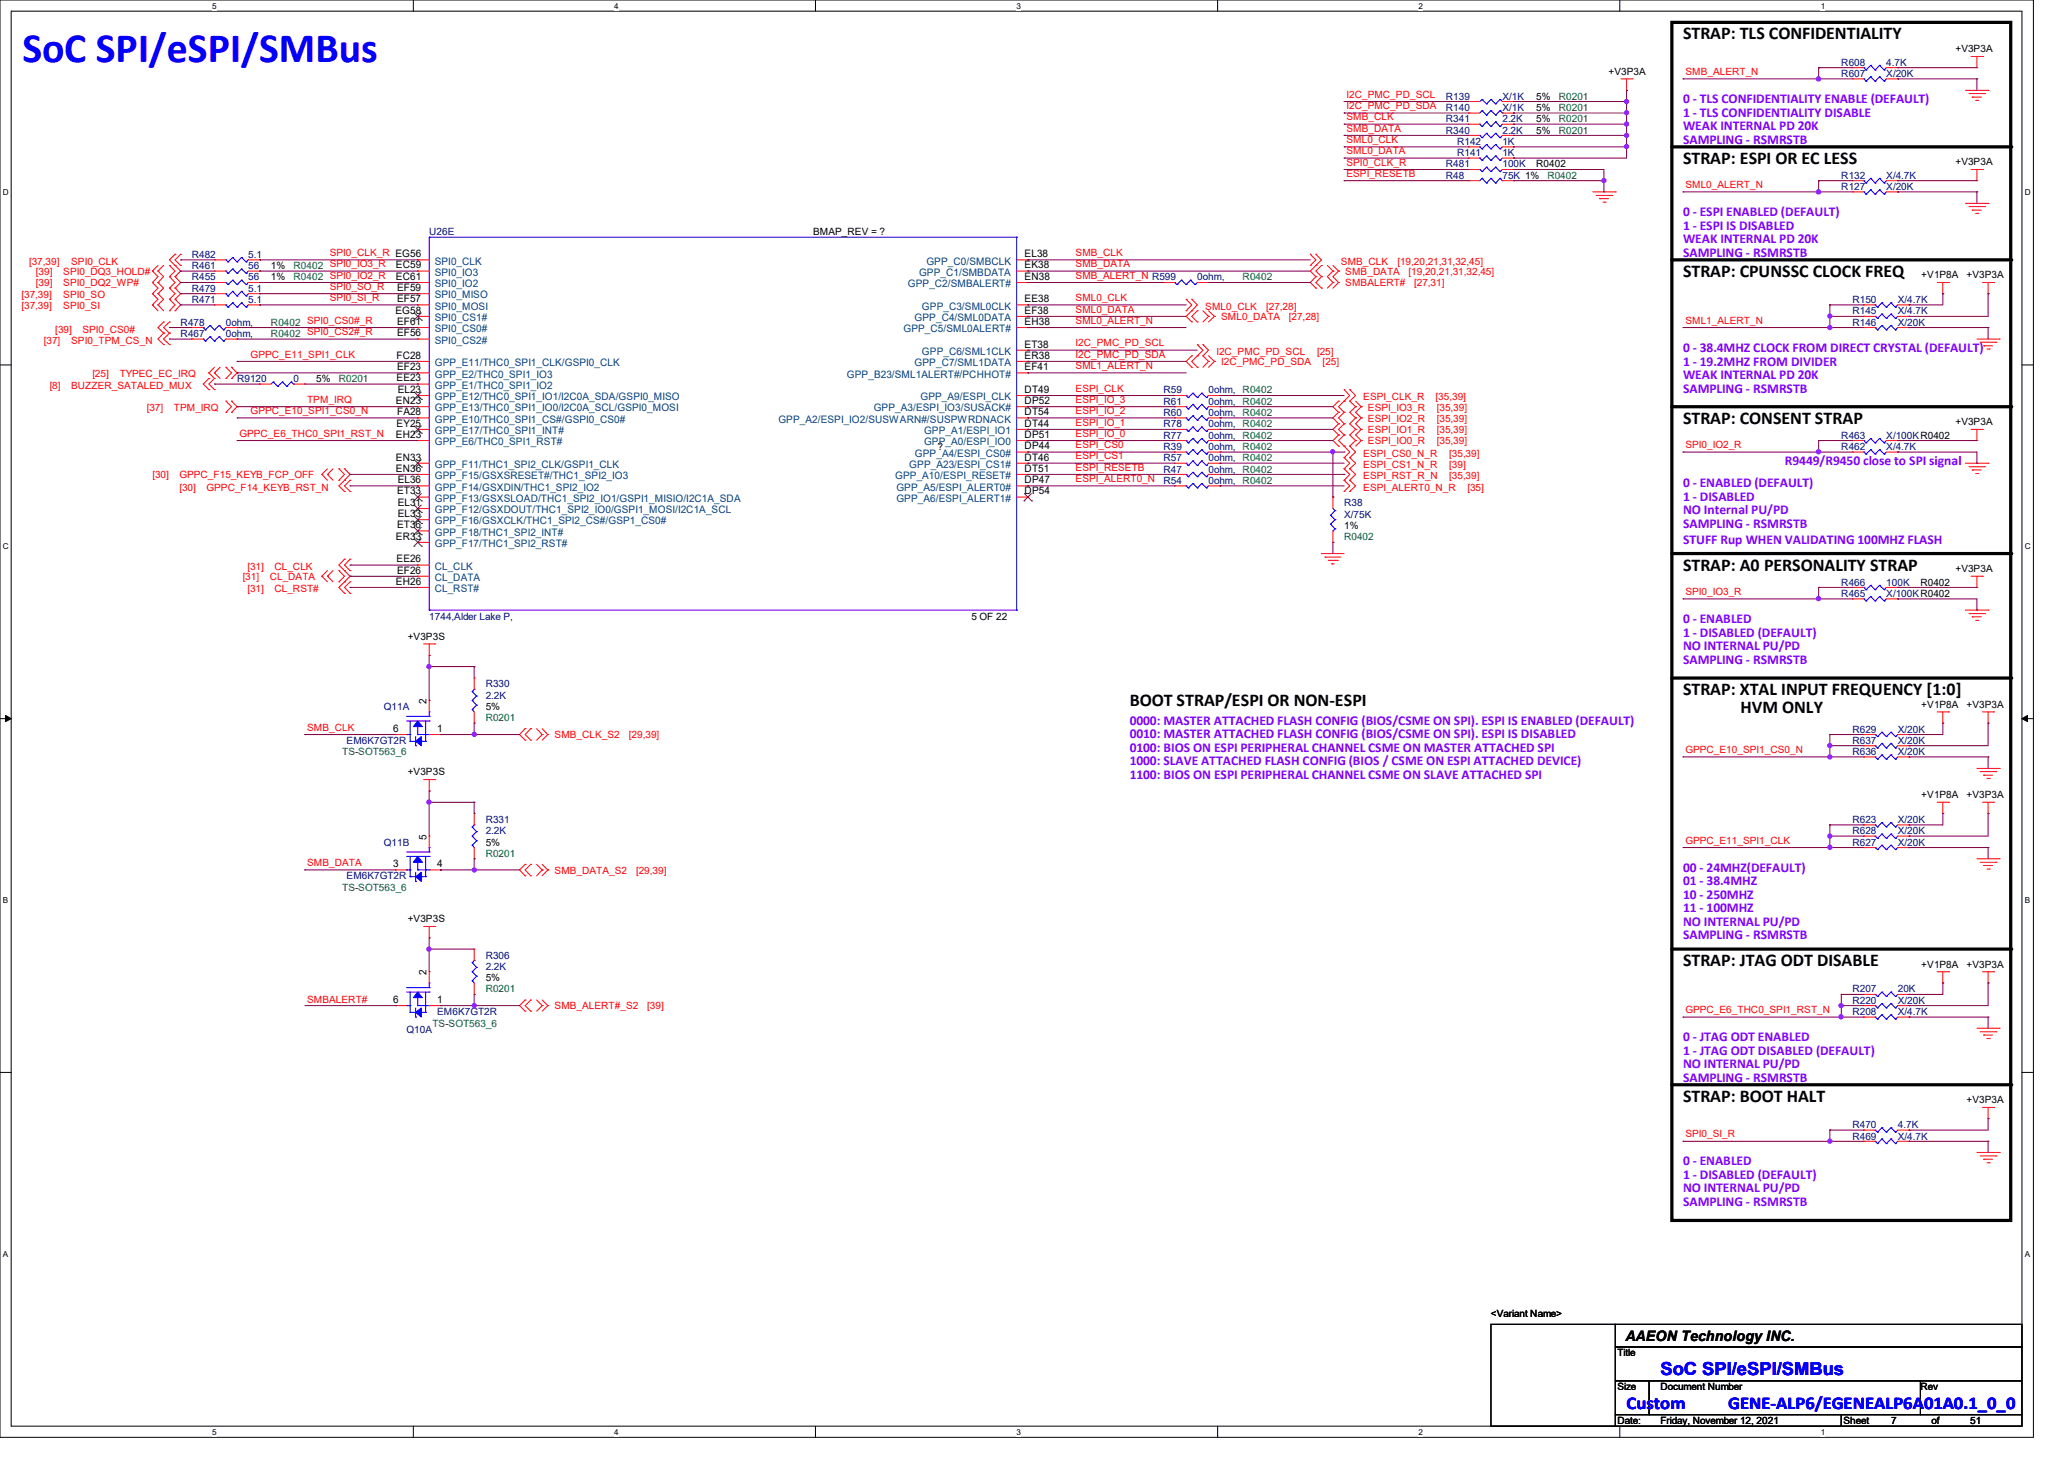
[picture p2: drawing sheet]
<svg xmlns="http://www.w3.org/2000/svg" width="297mm" height="210mm" viewBox="0 0 297 210" stroke-linecap="round" stroke-linejoin="round" font-family="sans-serif">
<defs><g id="words">
<text font-size="6" fill="#00f" x="3.2" y="8.9">SoC SPI/eSPI/SMBus</text>
<g font-size="2.6">
<text x="242.2" y="5.7">STRAP: TLS CONFIDENTIALITY</text>
<text x="242.2" y="23.6">STRAP: ESPI OR EC LESS</text>
<text x="242.2" y="39.8">STRAP: CPUNSSC CLOCK FREQ</text>
<text x="242.2" y="61">STRAP: CONSENT STRAP</text>
<text x="242.2" y="82.1">STRAP: A0 PERSONALITY STRAP</text>
<text x="162.6" y="101.6">BOOT STRAP/ESPI OR NON-ESPI</text>
<text x="242.2" y="100">STRAP: XTAL INPUT FREQUENCY [1:0]</text>
<text x="250.5" y="102.6">HVM ONLY</text>
<text x="242.2" y="139">STRAP: JTAG ODT DISABLE</text>
<text x="242.2" y="158.5">STRAP: BOOT HALT</text>
</g>
<g font-size="2.6" fill="#00f">
<text x="238.9" y="197.8">SoC SPI/eSPI/SMBus</text>
<text x="234.1" y="202.7">Custom</text>
<text x="248.7" y="202.7">GENE-ALP6/EGENEALP6A01A0.1_0_0</text>
</g>
<text font-size="2.1" x="233.9" y="192.9">AAEON Technology INC.</text>
<g font-size="1.9" fill="#8000ff">
<text x="242.2" y="14.9">0 - TLS CONFIDENTIALITY ENABLE (DEFAULT)</text>
<text x="242.2" y="16.8">1 - TLS CONFIDENTIALITY DISABLE</text>
<text x="242.2" y="18.8">WEAK INTERNAL PD 20K</text>
<text x="242.2" y="20.7">SAMPLING - RSMRSTB</text>
<text x="242.2" y="31.1">0 - ESPI ENABLED (DEFAULT)</text>
<text x="242.2" y="33.1">1 - ESPI IS DISABLED</text>
<text x="242.2" y="35">WEAK INTERNAL PD 20K</text>
<text x="242.2" y="37">SAMPLING - RSMRSTB</text>
<text x="242.2" y="50.6">0 - 38.4MHZ CLOCK FROM DIRECT CRYSTAL (DEFAULT)</text>
<text x="242.2" y="52.6">1 - 19.2MHZ FROM DIVIDER</text>
<text x="242.2" y="54.5">WEAK INTERNAL PD 20K</text>
<text x="242.2" y="56.5">SAMPLING - RSMRSTB</text>
<text x="242.2" y="70.1">0 - ENABLED (DEFAULT)</text>
<text x="256.8" y="66.9">R9449/R9450 close to SPI signal</text>
<text x="242.2" y="72.1">1 - DISABLED</text>
<text x="242.2" y="74">NO Internal PU/PD</text>
<text x="242.2" y="75.9">SAMPLING - RSMRSTB</text>
<text x="242.2" y="78.2">STUFF Rup WHEN VALIDATING 100MHZ FLASH</text>
<text x="242.2" y="89.6">0 - ENABLED</text>
<text x="242.2" y="91.6">1 - DISABLED (DEFAULT)</text>
<text x="242.2" y="93.5">NO INTERNAL PU/PD</text>
<text x="242.2" y="95.5">SAMPLING - RSMRSTB</text>
<text x="162.6" y="104.3">0000: MASTER ATTACHED FLASH CONFIG (BIOS/CSME ON SPI). ESPI IS ENABLED (DEFAULT)</text>
<text x="162.6" y="106.2">0010: MASTER ATTACHED FLASH CONFIG (BIOS/CSME ON SPI). ESPI IS DISABLED</text>
<text x="162.6" y="108.2">0100: BIOS ON ESPI PERIPHERAL CHANNEL CSME ON MASTER ATTACHED SPI</text>
<text x="162.6" y="110.1">1000: SLAVE ATTACHED FLASH CONFIG (BIOS / CSME ON ESPI ATTACHED DEVICE)</text>
<text x="162.6" y="112.1">1100: BIOS ON ESPI PERIPHERAL CHANNEL CSME ON SLAVE ATTACHED SPI</text>
<text x="242.2" y="125.4">00 - 24MHZ(DEFAULT)</text>
<text x="242.2" y="127.3">01 - 38.4MHZ</text>
<text x="242.2" y="129.3">10 - 250MHZ</text>
<text x="242.2" y="131.2">11 - 100MHZ</text>
<text x="242.2" y="133.2">NO INTERNAL PU/PD</text>
<text x="242.2" y="135.1">SAMPLING - RSMRSTB</text>
<text x="242.2" y="149.8">0 - JTAG ODT ENABLED</text>
<text x="242.2" y="151.7">1 - JTAG ODT DISABLED (DEFAULT)</text>
<text x="242.2" y="153.7">NO INTERNAL PU/PD</text>
<text x="242.2" y="155.6">SAMPLING - RSMRSTB</text>
<text x="242.2" y="167.6">0 - ENABLED</text>
<text x="242.2" y="169.6">1 - DISABLED (DEFAULT)</text>
<text x="242.2" y="171.5">NO INTERNAL PU/PD</text>
<text x="242.2" y="173.5">SAMPLING - RSMRSTB</text>
</g>
<g font-size="1.5">
<text x="57" y="38.6">EC59</text>
<text x="57" y="40.3">EC61</text>
<text x="57.2" y="41.9">EF59</text>
<text x="147.4" y="37">EL38</text>
<text x="147.4" y="38.6">EK38</text>
<text x="147.4" y="40.3">EN38</text>
<text x="56.9" y="45.1">EG58</text>
<text x="57.2" y="43.5">EF57</text>
<text x="57.2" y="46.7">EF61</text>
<text x="147.4" y="43.5">EE38</text>
<text x="147.4" y="45.1">EF38</text>
<text x="147.4" y="46.7">EH38</text>
<text x="57.1" y="51.6">FC28</text>
<text x="57.2" y="48.4">EF56</text>
<text x="57.2" y="53.3">EF23</text>
<text x="147.4" y="50">ET38</text>
<text x="147.4" y="51.6">ER38</text>
<text x="147.4" y="53.3">EF41</text>
<text x="57" y="58.1">EN23</text>
<text x="57.1" y="54.9">EE23</text>
<text x="57.2" y="59.7">FA28</text>
<text x="57.2" y="56.5">EL23</text>
<text x="147.4" y="56.5">DT49</text>
<text x="147.4" y="58.1">DP52</text>
<text x="147.4" y="59.7">DT54</text>
<text x="57" y="63">EH23</text>
<text x="57.1" y="61.4">EY25</text>
<text x="147.4" y="61.4">DT44</text>
<text x="147.4" y="63">DP51</text>
<text x="147.4" y="64.6">DP44</text>
<text x="57" y="66.3">EN33</text>
<text x="57" y="67.9">EN36</text>
<text x="57.2" y="71.1">ET33</text>
<text x="57.2" y="69.5">EL36</text>
<text x="147.4" y="66.3">DT46</text>
<text x="147.4" y="67.9">DT51</text>
<text x="147.4" y="69.5">DP47</text>
<text x="147.4" y="71.1">DP54</text>
<text x="57" y="77.6">ER33</text>
<text x="57.2" y="76">ET36</text>
<text x="57.2" y="72.8">EL31</text>
<text x="57.2" y="74.4">EL33</text>
<text x="57.1" y="80.9">EE26</text>
<text x="57.2" y="82.5">EF26</text>
<text x="57" y="84.1">EH26</text>
<text x="61.4" y="101.3" transform="rotate(-90 61.4 101.3)">2</text>
<text x="56.6" y="105.3">6</text>
<text x="62.9" y="105.3">1</text>
<text x="56.6" y="124.8">3</text>
<text x="61.4" y="120.8" transform="rotate(-90 61.4 120.8)">5</text>
<text x="62.9" y="124.8">4</text>
<text x="61.4" y="140.3" transform="rotate(-90 61.4 140.3)">2</text>
<text x="56.6" y="144.3">6</text>
<text x="62.9" y="144.3">1</text>
</g>
<g font-size="1.5" fill="#004080">
<text x="62.6" y="38.1">SPI0_CLK</text>
<text x="62.6" y="39.7">SPI0_IO3</text>
<text x="62.6" y="41.3">SPI0_IO2</text>
<text x="130.6" y="41.3">GPP_C2/SMBALERT#</text>
<text x="132.3" y="39.7">GPP_C1/SMBDATA</text>
<text x="133.3" y="38.1">GPP_C0/SMBCLK</text>
<text x="62.6" y="42.9">SPI0_MISO</text>
<text x="62.6" y="44.5">SPI0_MOSI</text>
<text x="62.6" y="46.2">SPI0_CS1#</text>
<text x="62.6" y="47.8">SPI0_CS0#</text>
<text x="130" y="47.8">GPP_C5/SML0ALERT#</text>
<text x="131.6" y="46.2">GPP_C4/SML0DATA</text>
<text x="132.7" y="44.5">GPP_C3/SML0CLK</text>
<text x="62.6" y="49.4">SPI0_CS2#</text>
<text x="62.6" y="52.7">GPP_E11/THC0_SPI1_CLK/GSPI0_CLK</text>
<text x="131.6" y="52.7">GPP_C7/SML1DATA</text>
<text x="132.7" y="51.1">GPP_C6/SML1CLK</text>
<text x="62.6" y="54.3">GPP_E2/THC0_SPI1_IO3</text>
<text x="62.6" y="55.9">GPP_E1/THC0_SPI1_IO2</text>
<text x="62.6" y="57.6">GPP_E12/THC0_SPI1_IO1/I2C0A_SDA/GSPI0_MISO</text>
<text x="62.6" y="59.2">GPP_E13/THC0_SPI1_IO0/I2C0A_SCL/GSPI0_MOSI</text>
<text x="121.9" y="54.3">GPP_B23/SML1ALERT#/PCHHOT#</text>
<text x="125.7" y="59.2">GPP_A3/ESPI_IO3/SUSACK#</text>
<text x="132.5" y="57.6">GPP_A9/ESPI_CLK</text>
<text x="62.6" y="60.8">GPP_E10/THC0_SPI1_CS#/GSPI0_CS0#</text>
<text x="62.6" y="62.4">GPP_E17/THC0_SPI1_INT#</text>
<text x="62.6" y="64.1">GPP_E6/THC0_SPI1_RST#</text>
<text x="112" y="60.8">GPP_A2/ESPI_IO2/SUSWARN#/SUSPWRDNACK</text>
<text x="131.7" y="65.7">GPP_A4/ESPI_CS0#</text>
<text x="133" y="62.4">GPP_A1/ESPI_IO1</text>
<text x="133" y="64.1">GPP_A0/ESPI_IO0</text>
<text x="62.6" y="67.3">GPP_F11/THC1_SPI2_CLK/GSPI1_CLK</text>
<text x="62.6" y="68.9">GPP_F15/GSXSRESET#/THC1_SPI2_IO3</text>
<text x="62.6" y="70.6">GPP_F14/GSXDIN/THC1_SPI2_IO2</text>
<text x="128.8" y="68.9">GPP_A10/ESPI_RESET#</text>
<text x="129" y="70.6">GPP_A5/ESPI_ALERT0#</text>
<text x="130.9" y="67.3">GPP_A23/ESPI_CS1#</text>
<text x="62.6" y="72.2">GPP_F13/GSXSLOAD/THC1_SPI2_IO1/GSPI1_MISIO/I2C1A_SDA</text>
<text x="62.6" y="73.8">GPP_F12/GSXDOUT/THC1_SPI2_IO0/GSPI1_MOSI/I2C1A_SCL</text>
<text x="62.6" y="75.4">GPP_F16/GSXCLK/THC1_SPI2_CS#/GSP1_CS0#</text>
<text x="62.6" y="77">GPP_F18/THC1_SPI2_INT#</text>
<text x="129" y="72.2">GPP_A6/ESPI_ALERT1#</text>
<text x="62.6" y="78.7">GPP_F17/THC1_SPI2_RST#</text>
<text x="62.6" y="82">CL_CLK</text>
<text x="62.6" y="83.6">CL_DATA</text>
<text x="62.6" y="85.2">CL_RST#</text>
</g>
<g font-size="1.4">
<text x="231.5" y="10.8">+V3P3A</text>
<text x="281.4" y="7.5">+V3P3A</text>
<text x="221.1" y="14.4">5%</text>
<text x="221.1" y="17.6">5%</text>
<text x="221.1" y="16">5%</text>
<text x="221.1" y="19.2">5%</text>
<text x="281.4" y="23.8">+V3P3A</text>
<text x="221.1" y="24.1">R0402</text>
<text x="117" y="33.9">BMAP_REV = ?</text>
<text x="39" y="38.7">1%</text>
<text x="39" y="40.3">1%</text>
<text x="276.5" y="40">+V1P8A</text>
<text x="283" y="40">+V3P3A</text>
<text x="45.5" y="55">5%</text>
<text x="134.9" y="64.7">?</text>
<text x="281.4" y="61.2">+V3P3A</text>
<text x="193.4" y="76.1">1%</text>
<text x="281.4" y="82.3">+V3P3A</text>
<text x="139.8" y="89.1">5 OF 22</text>
<text x="276.4" y="84.2">R0402</text>
<text x="58.7" y="92">+V3P3S</text>
<text x="276.5" y="101.8">+V1P8A</text>
<text x="283" y="101.8">+V3P3A</text>
<text x="69.9" y="102.1">5%</text>
<text x="58.7" y="111.6">+V3P3S</text>
<text x="276.5" y="114.8">+V1P8A</text>
<text x="283" y="114.8">+V3P3A</text>
<text x="69.9" y="121.6">5%</text>
<text x="58.7" y="132.7">+V3P3S</text>
<text x="69.9" y="141.1">5%</text>
<text x="276.5" y="139.2">+V1P8A</text>
<text x="283" y="139.2">+V3P3A</text>
<text x="283" y="158.7">+V3P3A</text>
<text x="214.5" y="189.4">&lt;Variant Name&gt;</text>
<text x="232.7" y="195.1">Title</text>
<text x="232.7" y="200">Size</text>
<text x="238.9" y="200">Document Number</text>
<text x="276.4" y="200">Rev</text>
<text x="232.7" y="204.9">Date:</text>
<text x="238.9" y="204.9">Friday, November 12, 2021</text>
<text x="265.3" y="204.9">Sheet</text>
<text x="272.1" y="204.9">7</text>
<text x="278" y="204.9">of</text>
<text x="283.5" y="204.9">51</text>
</g>
<g font-size="1.4" fill="#f00">
<text x="242.5" y="10.8">SMB_ALERT_N</text>
<text x="193.8" y="14.1">I2C_PMC_PD_SCL</text>
<text x="193.8" y="15.7">I2C_PMC_PD_SDA</text>
<text x="193.8" y="17.3">SMB_CLK</text>
<text x="193.8" y="18.9">SMB_DATA</text>
<text x="193.8" y="20.6">SML0_CLK</text>
<text x="193.8" y="22.2">SML0_DATA</text>
<text x="193.8" y="23.8">SPI0_CLK_R</text>
<text x="193.8" y="25.4">ESPI_RESETB</text>
<text x="242.5" y="27.1">SML0_ALERT_N</text>
<text x="4.2" y="38.1">[37,39]</text>
<text x="5.2" y="41.1">[39]</text>
<text x="5.2" y="39.5">[39]</text>
<text x="9.1" y="41.1">SPI0_DQ2_WP#</text>
<text x="9.1" y="39.5">SPI0_DQ3_HOLD#</text>
<text x="10.2" y="38.1">SPI0_CLK</text>
<text x="47.5" y="36.8">SPI0_CLK_R EG56</text>
<text x="47.5" y="41.7">SPI0_SO_R</text>
<text x="154.8" y="36.8">SMB_CLK</text>
<text x="154.8" y="38.4">SMB_DATA</text>
<text x="154.8" y="40.1">SMB_ALERT_N R599</text>
<text x="193" y="38.1">SMB_CLK</text>
<text x="193.6" y="39.5">SMB_DATA</text>
<text x="193.6" y="41.1">SMBALERT#</text>
<text x="201.1" y="38.1">[19,20,21,31,32,45]</text>
<text x="202.7" y="39.5">[19,20,21,31,32,45]</text>
<text x="203.5" y="41.1">[27,31]</text>
<text x="3.1" y="42.8">[37,39]</text>
<text x="3.1" y="44.4">[37,39]</text>
<text x="8" y="47.8">[39]</text>
<text x="9.1" y="42.8">SPI0_SO</text>
<text x="9.1" y="44.4">SPI0_SI</text>
<text x="11.9" y="47.8">SPI0_CS0#</text>
<text x="47.5" y="43.3">SPI0_SI_R</text>
<text x="154.8" y="45">SML0_DATA</text>
<text x="154.8" y="43.3">SML0_CLK</text>
<text x="154.8" y="46.6">SML0_ALERT_N</text>
<text x="173.4" y="44.6">SML0_CLK</text>
<text x="175.7" y="46.1">SML0_DATA</text>
<text x="182.2" y="44.6">[27,28]</text>
<text x="185.5" y="46.1">[27,28]</text>
<text x="242.5" y="46.6">SML1_ALERT_N</text>
<text x="6.3" y="49.4">[37]</text>
<text x="10.2" y="49.4">SPI0_TPM_CS_N</text>
<text x="36.1" y="51.4">GPPC_E11_SPI1_CLK</text>
<text x="154.8" y="49.8">I2C_PMC_PD_SCL</text>
<text x="154.8" y="51.4">I2C_PMC_PD_SDA</text>
<text x="154.8" y="53.1">SML1_ALERT_N</text>
<text x="175" y="51.1">I2C_PMC_PD_SCL</text>
<text x="175.7" y="52.5">I2C_PMC_PD_SDA</text>
<text x="189.5" y="51.1">[25]</text>
<text x="190.3" y="52.5">[25]</text>
<text x="7.2" y="56">[8]</text>
<text x="10.2" y="56">BUZZER_SATALED_MUX</text>
<text x="13.3" y="54.2">[25]</text>
<text x="17.2" y="54.2">TYPEC_EC_IRQ</text>
<text x="21.1" y="59.1">[37]</text>
<text x="25" y="59.1">TPM_IRQ</text>
<text x="36.1" y="59.6">GPPC_E10_SPI1_CS0_N</text>
<text x="44.2" y="58">TPM_IRQ</text>
<text x="154.8" y="56.3">ESPI_CLK</text>
<text x="154.8" y="58">ESPI_IO_3</text>
<text x="154.8" y="59.6">ESPI_IO_2</text>
<text x="196.2" y="57.6">ESPI_CLK_R</text>
<text x="196.9" y="59.1">ESPI_IO3_R</text>
<text x="206.6" y="57.6">[35,39]</text>
<text x="206.8" y="59.1">[35,39]</text>
<text x="34.5" y="62.8">GPPC_E6_THC0_SPI1_RST_N</text>
<text x="154.8" y="61.2">ESPI_IO_1</text>
<text x="154.8" y="62.8">ESPI_IO_0</text>
<text x="154.8" y="64.5">ESPI_CS0</text>
<text x="196.2" y="65.7">ESPI_CS0_N_R</text>
<text x="196.9" y="60.7">ESPI_IO2_R</text>
<text x="196.9" y="62.3">ESPI_IO1_R</text>
<text x="196.9" y="63.9">ESPI_IO0_R</text>
<text x="206.8" y="60.7">[35,39]</text>
<text x="206.8" y="62.3">[35,39]</text>
<text x="206.8" y="63.9">[35,39]</text>
<text x="208.5" y="65.7">[35,39]</text>
<text x="242.5" y="64.5">SPI0_IO2_R</text>
<text x="21.9" y="68.8">[30]</text>
<text x="25.8" y="68.8">GPPC_F15_KEYB_FCP_OFF</text>
<text x="25.8" y="70.6">[30]</text>
<text x="29.7" y="70.6">GPPC_F14_KEYB_RST_N</text>
<text x="154.8" y="67.7">ESPI_RESETB</text>
<text x="154.8" y="69.3">ESPI_ALERT0_N</text>
<text x="154.8" y="66.1">ESPI_CS1</text>
<text x="196.2" y="69">ESPI_RST_R_N</text>
<text x="196.2" y="70.6">ESPI_ALERT0_N_R</text>
<text x="196.2" y="67.4">ESPI_CS1_N_R</text>
<text x="208.5" y="69">[35,39]</text>
<text x="208.5" y="67.4">[39]</text>
<text x="211.2" y="70.6">[35]</text>
<text x="34.9" y="83.4">[31]</text>
<text x="35.6" y="82">[31]</text>
<text x="38.8" y="83.4">CL_DATA</text>
<text x="39.5" y="82">CL_CLK</text>
<text x="35.6" y="85.2">[31]</text>
<text x="39.5" y="85.2">CL_RST#</text>
<text x="242.5" y="85.6">SPI0_IO3_R</text>
<text x="44.2" y="105.1">SMB_CLK</text>
<text x="79.8" y="106.2">SMB_CLK_S2</text>
<text x="90.5" y="106.2">[29,39]</text>
<text x="242.5" y="108.3">GPPC_E10_SPI1_CS0_N</text>
<text x="44.2" y="124.6">SMB_DATA</text>
<text x="79.8" y="125.7">SMB_DATA_S2</text>
<text x="91.5" y="125.7">[29,39]</text>
<text x="242.5" y="121.4">GPPC_E11_SPI1_CLK</text>
<text x="44.2" y="144.3">SMBALERT#</text>
<text x="79.8" y="145.2">SMB_ALERT#_S2</text>
<text x="93.1" y="145.2">[39]</text>
<text x="242.5" y="145.8">GPPC_E6_THC0_SPI1_RST_N</text>
<text x="242.5" y="163.6">SPI0_SI_R</text>
</g>
<g font-size="1.4" fill="#000080">
<text x="265" y="9.5">R608</text>
<text x="265" y="11.1">R607</text>
<text x="271.4" y="9.5">4.7K</text>
<text x="271.4" y="11.1">X/20K</text>
<text x="208.1" y="14.4">R139</text>
<text x="208.1" y="17.6">R341</text>
<text x="208.1" y="16">R140</text>
<text x="216.2" y="14.4">X/1K</text>
<text x="216.2" y="17.6">2.2K</text>
<text x="216.2" y="16">X/1K</text>
<text x="208.1" y="19.2">R340</text>
<text x="209.7" y="20.8">R142</text>
<text x="209.7" y="22.5">R141</text>
<text x="216.2" y="20.8">1K</text>
<text x="216.2" y="22.5">1K</text>
<text x="216.2" y="19.2">2.2K</text>
<text x="208.1" y="24.1">R481</text>
<text x="208.1" y="25.7">R48</text>
<text x="216.2" y="24.1">100K</text>
<text x="216.2" y="25.7">75K 1%</text>
<text x="265" y="25.7">R132</text>
<text x="265" y="27.3">R127</text>
<text x="271.4" y="25.7">X/4.7K</text>
<text x="271.4" y="27.3">X/20K</text>
<text x="61.8" y="33.9">U26E</text>
<text x="27.6" y="37.1">R482</text>
<text x="27.6" y="42">R479</text>
<text x="27.6" y="38.7">R461</text>
<text x="27.6" y="40.3">R455</text>
<text x="35.7" y="37.1">5.1</text>
<text x="35.7" y="42">5.1</text>
<text x="35.7" y="38.7">56</text>
<text x="35.7" y="40.3">56</text>
<text x="172.3" y="40.3">0ohm,</text>
<text x="26" y="46.9">R478</text>
<text x="27.6" y="43.6">R471</text>
<text x="32.5" y="46.9">0ohm,</text>
<text x="35.7" y="43.6">5.1</text>
<text x="266.6" y="46.9">R146</text>
<text x="266.6" y="45.2">R145</text>
<text x="266.6" y="43.6">R150</text>
<text x="273.1" y="46.9">X/20K</text>
<text x="273.1" y="45.2">X/4.7K</text>
<text x="273.1" y="43.6">X/4.7K</text>
<text x="26" y="48.5">R467</text>
<text x="32.5" y="48.5">0ohm,</text>
<text x="34.1" y="55">R9120</text>
<text x="42.2" y="55">0</text>
<text x="167.4" y="58.3">R61</text>
<text x="167.4" y="59.9">R60</text>
<text x="167.4" y="56.6">R59</text>
<text x="173.9" y="58.3">0ohm, R0402</text>
<text x="173.9" y="59.9">0ohm, R0402</text>
<text x="173.9" y="56.6">0ohm, R0402</text>
<text x="167.4" y="61.5">R78</text>
<text x="167.4" y="63.1">R77</text>
<text x="167.4" y="64.7">R39</text>
<text x="173.9" y="61.5">0ohm, R0402</text>
<text x="173.9" y="63.1">0ohm, R0402</text>
<text x="173.9" y="64.7">0ohm, R0402</text>
<text x="265" y="63.1">R463</text>
<text x="265" y="64.7">R462</text>
<text x="271.4" y="63.1">X/100KR0402</text>
<text x="271.4" y="64.7">X/4.7K</text>
<text x="167.4" y="66.4">R57</text>
<text x="167.4" y="69.6">R54</text>
<text x="167.4" y="68">R47</text>
<text x="173.9" y="66.4">0ohm, R0402</text>
<text x="173.9" y="69.6">0ohm, R0402</text>
<text x="173.9" y="68">0ohm, R0402</text>
<text x="193.4" y="72.9">R38</text>
<text x="193.4" y="74.5">X/75K</text>
<text x="61.8" y="89.1">1744,Alder Lake P,</text>
<text x="265" y="84.2">R466</text>
<text x="265" y="85.9">R465</text>
<text x="271.4" y="84.2">100K</text>
<text x="271.4" y="85.9">X/100KR0402</text>
<text x="69.9" y="98.9">R330</text>
<text x="69.9" y="100.5">2.2K</text>
<text x="49.9" y="107">EM6K7GT2R</text>
<text x="55.2" y="102.1">Q11A</text>
<text x="266.6" y="105.4">R629</text>
<text x="266.6" y="107">R637</text>
<text x="273.1" y="105.4">X/20K</text>
<text x="273.1" y="107">X/20K</text>
<text x="266.6" y="108.6">R636</text>
<text x="273.1" y="108.6">X/20K</text>
<text x="69.9" y="118.4">R331</text>
<text x="266.6" y="118.4">R623</text>
<text x="273.1" y="118.4">X/20K</text>
<text x="55.2" y="121.6">Q11B</text>
<text x="69.9" y="120">2.2K</text>
<text x="266.6" y="120">R628</text>
<text x="266.6" y="121.6">R627</text>
<text x="273.1" y="120">X/20K</text>
<text x="273.1" y="121.6">X/20K</text>
<text x="49.9" y="126.5">EM6K7GT2R</text>
<text x="69.9" y="137.9">R306</text>
<text x="69.9" y="139.5">2.2K</text>
<text x="266.6" y="142.8">R207</text>
<text x="273.1" y="142.8">20K</text>
<text x="58.5" y="148.6">Q10A</text>
<text x="62.9" y="146">EM6K7GT2R</text>
<text x="266.6" y="146">R208</text>
<text x="266.6" y="144.4">R220</text>
<text x="273.1" y="146">X/4.7K</text>
<text x="273.1" y="144.4">X/20K</text>
<text x="266.6" y="162.3">R470</text>
<text x="266.6" y="163.9">R469</text>
<text x="273.1" y="162.3">4.7K</text>
<text x="273.1" y="163.9">X/4.7K</text>
</g>
<g font-size="1.4" fill="#008000">
<text x="224.3" y="14.4">R0201</text>
<text x="224.3" y="17.6">R0201</text>
<text x="224.3" y="16">R0201</text>
<text x="224.3" y="19.2">R0201</text>
<text x="222.7" y="25.7">R0402</text>
<text x="42.2" y="38.7">R0402 SPI0_IO3_R</text>
<text x="42.2" y="40.3">R0402 SPI0_IO2_R</text>
<text x="178.8" y="40.3">R0402</text>
<text x="39" y="46.9">R0402 SPI0_CS0#_R</text>
<text x="39" y="48.5">R0402 SPI0_CS2#_R</text>
<text x="48.8" y="55">R0201</text>
<text x="193.4" y="77.7">R0402</text>
<text x="69.9" y="103.8">R0201</text>
<text x="49.2" y="108.6">TS-SOT563_6</text>
<text x="69.9" y="123.3">R0201</text>
<text x="49.2" y="128.1">TS-SOT563_6</text>
<text x="69.9" y="142.8">R0201</text>
<text x="62.2" y="147.7">TS-SOT563_6</text>
</g>
<g font-size="1.2">
<text x="30.5" y="1.2">5</text>
<text x="88.4" y="1.2">4</text>
<text x="146.3" y="1.2">3</text>
<text x="204.1" y="1.2">2</text>
<text x="262" y="1.2">1</text>
<text x=".4" y="28.1">D</text>
<text x="291.4" y="28.1">D</text>
<text x=".4" y="79">C</text>
<text x="291.4" y="79">C</text>
<text x=".4" y="129.9">B</text>
<text x="291.4" y="129.9">B</text>
<text x=".4" y="180.8">A</text>
<text x="291.4" y="180.8">A</text>
<text x="30.5" y="206.4">5</text>
<text x="88.4" y="206.4">4</text>
<text x="146.3" y="206.4">3</text>
<text x="204.1" y="206.4">2</text>
<text x="262" y="206.4">1</text>
</g>
</g></defs>
<path d="M0 0h292.6v206.8h-292.6zM1.6 1.6h289.4v203.5h-289.4z" fill="none" stroke="#000" stroke-width=".14"/>
<g fill="#fff">
<path d="M30.5 .2h.6v1.3h-.6z"/>
<path d="M30.5 205.3h.6v1.3h-.6z"/>
</g>
<path d="M59.5 0v1.6M59.5 205.1v1.7" fill="none" stroke="#000" stroke-width=".14"/>
<g fill="#fff">
<path d="M88.4 .2h.6v1.3h-.6z"/>
<path d="M88.4 205.3h.6v1.3h-.6z"/>
</g>
<path d="M117.3 0v1.6M117.3 205.1v1.7" fill="none" stroke="#000" stroke-width=".14"/>
<g fill="#fff">
<path d="M146.3 .2h.6v1.3h-.6z"/>
<path d="M146.3 205.3h.6v1.3h-.6z"/>
</g>
<path d="M175.2 0v1.6M175.2 205.1v1.7" fill="none" stroke="#000" stroke-width=".14"/>
<g fill="#fff">
<path d="M204.1 .2h.6v1.3h-.6z"/>
<path d="M204.1 205.3h.6v1.3h-.6z"/>
</g>
<path d="M233.1 0v1.6M233.1 205.1v1.7" fill="none" stroke="#000" stroke-width=".14"/>
<g fill="#fff">
<path d="M262 .2h.6v1.3h-.6z"/>
<path d="M262 205.3h.6v1.3h-.6z"/>
<path d="M.4 27.1h.8v1.3h-.8z"/>
<path d="M291.4 27.1h.8v1.3h-.8z"/>
<path d="M.4 77.9h.8v1.3h-.8z"/>
<path d="M291.4 77.9h.8v1.3h-.8z"/>
</g>
<path d="M0 52.5h1.6M291 52.5h1.6" fill="none" stroke="#000" stroke-width=".14"/>
<g fill="#fff">
<path d="M.4 128.8h.7v1.3h-.7z"/>
<path d="M291.4 128.8h.7v1.3h-.7z"/>
</g>
<path d="M0 103.4h1.6M291 103.4h1.6" fill="none" stroke="#000" stroke-width=".14"/>
<path d="M.8 102.9l.8 .5-.8 .4zM291 103.4l.8-.5v.9z" fill="#000" stroke="#000" stroke-width=".14"/>
<g fill="#fff">
<path d="M.4 179.7h.7v1.3h-.7z"/>
<path d="M291.4 179.7h.7v1.3h-.7z"/>
</g>
<path d="M0 154.3h1.6M291 154.3h1.6M214.5 190.5h18v14.6h-18zM232.5 190.5h58.5v3.3h-58.5zM232.5 193.8h58.5v4.8h-58.5zM232.5 198.6h4.8v4.9h-4.8zM237.3 198.6h39.1v4.9h-39.1zM276.4 198.6h14.6v4.9h-14.6zM232.5 203.5h32.5v1.6h-32.5zM265 203.5h26v1.6h-26z" fill="none" stroke="#000" stroke-width=".14"/>
<path d="M240.6 3.2h48.7v172.4h-48.7zM240.6 21.1h48.7M240.6 37.4h48.7M240.6 58.5h48.7M240.6 79.6h48.7M240.6 97.5h48.7M240.6 136.5h48.7M240.6 156h48.7" fill="none" stroke="#000" stroke-width=".47"/>
<g fill="#000">
<circle cx="289.3" cy="37.4" r=".23"/>
<circle cx="289.3" cy="21.1" r=".23"/>
<circle cx="289.3" cy="58.5" r=".23"/>
<circle cx="289.3" cy="79.6" r=".23"/>
<circle cx="289.3" cy="97.5" r=".23"/>
<circle cx="289.3" cy="136.5" r=".23"/>
<circle cx="289.3" cy="156" r=".23"/>
</g>
<g fill="none" stroke="#f00" stroke-width=".14">
<path d="M211.3 19.5h.1M211.3 14.6h.1M211.3 17.9h.1M211.3 16.3h.1M211.3 19.5h1.6M211.3 14.6h1.6M211.3 17.9h1.6M211.3 16.3h1.6M216.2 19.5h1.6M216.2 14.6h1.6M216.2 17.9h1.6M216.2 16.3h1.6"/>
<path d="M217.8 19.5h.1M217.8 14.6h.1M217.8 17.9h.1M217.8 16.3h.1M233.3 11.3h1.6M234.1 13h.1M234.1 11.3v1.7M234.9 11.3h.1M266.6 9.7h.1M266.6 11.3h.1M266.6 11.3h1.6M266.6 9.7h1.6"/>
<path d="M271.4 11.3h1.7M271.4 9.7h1.7M273.1 9.7h.1M273.1 11.3h.1M282.8 13h3.3M283.3 13.5h2.3M283.6 8.1h1.7M283.8 14h.1M283.8 14h1.3M284.3 14.4h.3M284.5 9.7h.1M284.5 8.1v1.6"/>
<path d="M284.6 14.4h.1M285.3 8.1h.1M285.6 13.5h.1M286.1 13h.1M21.9 39h.1M21.9 39l.8 .8-.8 .8M22.7 39h.1M22.7 39l.8 .8-.8 .8M22.7 38.2l-.8 .8M23.5 38.2l-.8 .8M24.4 39.8h.1M24.4 38.2h.1"/>
<path d="M24.4 38.2l.8 .8-.8 .8M24.4 39.8l.8 .8-.8 .8M25.2 36.6h.1M25.2 38.2h.1M25.2 39.8h.1M25.2 36.6l-.8 .8 1.6 1.6-.8 .8M25.2 39.8l.8 .8-.8 .8M26 36.6h.1M26 38.2h.1M26 36.6l-.8 .8 .8 .8M30.9 37.4h.1M30.9 39h.1"/>
<path d="M30.9 37.4h1.6M30.9 39h1.6M35.7 37.4h1.7M35.7 39h1.7M37.4 37.4h.1M37.4 39h.1M60.1 37.4h.1M60.1 39h.1M60.1 37.4h1.7M60.1 39h1.7M146.3 37.4h1.6M146.3 39h1.6"/>
<path d="M147.9 37.4h.1M147.9 39h.1M188.6 36.6h.1M188.6 38.2h.1M188.6 36.6l.8 .8-.8 .8M189.4 36.6h.1M189.4 38.2h.1M189.4 39.8h.1M189.4 36.6l.8 .8-1.6 1.6 .8 .8M189.4 39.8l-.8 .8 .8 .8M190.2 39.8h.1M190.2 38.2h.1"/>
<path d="M190.2 38.2l-.8 .8 .8 .8M190.2 39.8l-.8 .8 .8 .8M191 38.2l.8 .8M191.8 39h.1M191.8 39l-.8 .8 .8 .8M191.8 38.2l.8 .8M192.6 39h.1M192.6 39l-.8 .8 .8 .8M211.3 21.1h.1M211.3 22.7h.1M211.3 24.4h.1M211.3 26h.1"/>
<path d="M211.3 24.4h1.6M211.3 21.1h1.6M211.3 22.7h1.6M211.3 26h1.6M216.2 24.4h1.6M216.2 21.1h1.6M216.2 22.7h1.6M216.2 26h1.6M217.8 21.1h.1M217.8 22.7h.1M217.8 24.4h.1M217.8 26h.1"/>
<path d="M229.2 27.6h3.3M229.7 28.1h2.2M230.2 28.6h.1M230.2 28.6h1.3M230.7 29.1h.3M231 29.1h.1M231.9 28.1h.1M232.5 27.6h.1M266.6 26h.1M266.6 27.6h.1M266.6 27.6h1.6M266.6 26h1.6"/>
<path d="M271.4 27.6h1.7M271.4 26h1.7M273.1 26h.1M273.1 27.6h.1M282.8 29.3h3.3M283.3 29.7h2.3M283.6 24.4h1.7M283.8 30.2h.1M283.8 30.2h1.3M284.3 30.7h.3M284.5 26h.1M284.5 24.4v1.6"/>
<path d="M284.6 30.7h.1M285.3 24.4h.1M285.6 29.7h.1M286.1 29.3h.1M21.9 42.2h.1M21.9 43.9h.1M21.9 40.6h.1M21.9 42.2l.8 .9-.8 .8M21.9 40.6l.8 .8-.8 .8M21.9 43.9l.8 .8M22.7 42.2h.1M22.7 43.9h.1"/>
<path d="M22.7 40.6h.1M22.7 42.2l.8 .9-.8 .8M22.7 40.6l.8 .8-.8 .8M22.7 43.9l.8 .8M23.5 46.3h.1M23.5 47.9h.1M23.5 49.6h.1M23.5 46.3l-.8 .8 .8 .8M23.5 47.9l-.8 .9 .8 .8M24.4 43.1h.1M24.4 41.4h.1M24.4 44.7h.1"/>
<path d="M24.4 46.3h.1M24.4 47.9h.1M24.4 49.6h.1M24.4 41.4l.8 .8-.8 .9M24.4 43.1l.8 .8-.8 .8M24.4 46.3l-.9 .8 .9 .8M24.4 47.9l-.9 .9 .9 .8M25.2 41.4h.1M25.2 43.1h.1M25.2 44.7h.1M25.2 41.4l.8 .8-.8 .9M25.2 43.1l.8 .8-.8 .8"/>
<path d="M27.6 47.1h.1M27.6 48.8h.1M27.6 48.8h1.7M27.6 47.1h1.7M30.1 53.6h.1M30.1 54.4h.1M30.1 56h.1M30.1 53.6l.8 .8M30.1 54.4l-.8 .8 .8 .8M30.9 53.6h.1M30.9 54.4h.1M30.9 56h.1"/>
<path d="M30.9 42.2h.1M30.9 43.9h.1M30.9 40.6h.1M30.9 40.6h1.6M30.9 53.6l.8 .8M30.9 52.8l-.8 .8M30.9 54.4l-.8 .8 .8 .8M30.9 42.2h1.6M30.9 43.9h1.6M31.7 52.8l-.8 .8M32.5 54.4h.1M32.5 52.8h.1"/>
<path d="M32.5 59.3h.1M32.5 57.7h.1M32.5 48.8h1.6M32.5 52.8l.8 .8-.8 .8M32.5 57.7l.8 .8-.8 .8M32.5 47.1h1.6M33.3 52.8h.1M33.3 54.4h.1M33.3 57.7h.1M33.3 59.3h.1M33.3 52.8l.8 .8-.8 .8M33.3 57.7l.8 .8-.8 .8"/>
<path d="M34.1 47.1h.1M34.1 48.8h.1M35.7 40.6h1.7M35.7 42.2h1.7M35.7 43.9h1.7M37.4 55.2h.1M37.4 42.2h.1M37.4 43.9h.1M37.4 40.6h.1M37.4 55.2h1.6M42.2 55.2h1.7M43.9 55.2h.1"/>
<path d="M60.1 40.6h.1M60.1 42.2h.1M60.1 43.9h.1M60.1 45.5h.1M60.1 47.1h.1M60.1 48.8h.1M60.1 52h.1M60.1 53.6h.1M60.1 55.2h.1M60.1 56.9h.1M60.1 58.5h.1M60.1 48.8h1.7"/>
<path d="M60.1 40.6h1.7M60.1 55.2h1.7M60.1 47.1h1.7M60.1 42.2h1.7M60.1 43.9h1.7M60.1 58.5h1.7M60.1 45.5h1.7M60.1 52h1.7M60.1 53.6h1.7M60.1 56.9h1.7M146.3 40.6h1.6M146.3 47.1h1.6"/>
<path d="M146.3 43.9h1.6M146.3 58.5h1.6M146.3 45.5h1.6M146.3 52h1.6M146.3 53.6h1.6M146.3 56.9h1.6M146.3 50.4h1.6M147.9 40.6h.1M147.9 43.9h.1M147.9 45.5h.1M147.9 47.1h.1M147.9 50.4h.1"/>
<path d="M147.9 52h.1M147.9 53.6h.1M147.9 56.9h.1M147.9 58.5h.1M167.4 40.6h.1M167.4 40.6h1.6M169 58.5h.1M169 56.9h.1M169 58.5h1.7M169 56.9h1.7M170.7 43.1h.1M170.7 44.7h.1"/>
<path d="M170.7 43.1l.8 .8-.8 .8M171.5 51.2h.1M171.5 52.8h.1M171.5 43.1h.1M171.5 44.7h.1M171.5 46.3h.1M171.5 51.2l-.8 .8 .8 .8M171.5 43.1l.8 .8-.8 .8M171.5 44.7l-.8 .8 .8 .8M172.3 49.6h.1M172.3 51.2h.1M172.3 52.8h.1"/>
<path d="M172.3 46.3h.1M172.3 44.7h.1M172.3 40.6h1.6M172.3 49.6l.8 .8-1.6 1.6 .8 .8M172.3 44.7l-.8 .8 .8 .8M173.1 49.6h.1M173.1 51.2h.1M173.1 49.6l.8 .8-.8 .8M173.1 51.2l.8 .8M173.1 44.7l.8 .8M173.9 52h.1M173.9 45.5h.1"/>
<path d="M173.9 40.6h.1M173.9 52l-.8 .8M173.9 51.2l.9 .8M173.9 45.5l-.8 .8M173.9 44.7l.9 .8M173.9 58.5h1.7M173.9 56.9h1.7M174.8 52h.1M174.8 45.5h.1M174.8 52l-.9 .8M174.8 45.5l-.9 .8M175.6 58.5h.1"/>
<path d="M175.6 56.9h.1M189.4 41.4h.1M190.2 41.4h.1M191.8 40.6h.1M191.8 40.6l-.8 .8M192.6 57.7h.1M192.6 59.3h.1M192.6 40.6h.1M192.6 57.7l-.8 .8 .8 .8M192.6 59.3l-.8 .8 .8 .9M192.6 40.6l-.8 .8M193.4 56h.1"/>
<path d="M193.4 57.7h.1M193.4 59.3h.1M193.4 56l.8 .9-1.6 1.6 .8 .8M193.4 59.3l-.8 .8 .8 .9M194.2 56h.1M194.2 57.7h.1M194.2 56l.9 .9-.9 .8M194.2 57.7l.9 .8M195.1 58.5h.1M195.1 58.5l-.9 .8 .9 .8M195.1 57.7l.8 .8M195.9 58.5h.1"/>
<path d="M195.9 58.5l-.8 .8 .8 .8M268.2 47.1h.1M268.2 45.5h.1M268.2 43.9h.1M268.2 47.1h1.6M268.2 43.9h1.6M268.2 45.5h1.6M273.1 47.1h1.6M273.1 43.9h1.6M273.1 45.5h1.6M274.7 47.1h.1M274.7 45.5h.1"/>
<path d="M274.7 43.9h.1M278.8 40.6h1.6M279.6 42.2h.1M279.6 40.6v1.6M280.4 40.6h.1M284.5 48.8h3.2M284.9 49.2h2.3M285.3 40.6h1.6M285.5 49.7h.1M285.5 49.7h1.2M285.9 50.2h.4M286.1 42.2h.1"/>
<path d="M286.1 40.6v1.6M286.3 50.2h.1M286.9 40.6h.1M287.2 49.2h.1M287.7 48.8h.1M46.3 68.2h.1M46.3 68.2l.8 .9M47.1 68.2h.1M47.1 67.4l-.8 .8M47.1 68.2l.8 .9M47.9 67.4l-.8 .8M48.8 67.4h.1"/>
<path d="M48.8 69.1h.1M48.8 67.4l.8 .8-.8 .9M49.6 69.1h.1M49.6 67.4h.1M49.6 70.7h.1M49.6 67.4l.8 .8-.8 .9M49.6 69.1l-.8 .8 .8 .8M50.4 69.1h.1M50.4 70.7h.1M50.4 69.1l-.8 .8 .8 .8M60.1 60.1h.1M60.1 61.8h.1"/>
<path d="M60.1 63.4h.1M60.1 66.6h.1M60.1 68.2h.1M60.1 69.9h.1M60.1 71.5h.1M60.1 73.2h.1M60.1 74.8h.1M60.1 76.4h.1M60.1 78h.1M60.1 66.6h1.7M60.1 61.8h1.7M60.1 69.9h1.7"/>
<path d="M60.1 63.4h1.7M60.1 60.1h1.7M60.1 68.2h1.7M60.1 71.5h1.7M60.1 73.2h1.7M60.1 74.8h1.7M60.1 76.4h1.7M60.1 78h1.7M146.3 66.6h1.6M146.3 61.8h1.6M146.3 69.9h1.6M146.3 63.4h1.6"/>
<path d="M146.3 65h1.6M146.3 60.1h1.6M146.3 68.2h1.6M146.3 71.5h1.6M147.9 60.1h.1M147.9 61.8h.1M147.9 63.4h.1M147.9 65h.1M147.9 66.6h.1M147.9 68.2h.1M147.9 69.9h.1M147.9 71.5h.1"/>
<path d="M169 66.6h.1M169 61.8h.1M169 69.9h.1M169 63.4h.1M169 65h.1M169 68.2h.1M169 60.1h.1M169 66.6h1.7M169 61.8h1.7M169 69.9h1.7M169 63.4h1.7M169 65h1.7"/>
<path d="M169 60.1h1.7M169 68.2h1.7M173.9 66.6h1.7M173.9 61.8h1.7M173.9 69.9h1.7M173.9 63.4h1.7M173.9 65h1.7M173.9 60.1h1.7M173.9 68.2h1.7M175.6 66.6h.1M175.6 61.8h.1M175.6 69.9h.1"/>
<path d="M175.6 63.4h.1M175.6 65h.1M175.6 68.2h.1M175.6 60.1h.1M190.2 79.6h.1M190.2 79.6h3.2M191.8 71.5h.1M191.8 78h.1M191.8 71.5v1.7M191.8 76.4v1.6M192.6 61h.1M192.6 62.6h.1"/>
<path d="M192.6 64.2h.1M192.6 62.6l-.8 .8 .8 .8M192.6 61l-.8 .8 .8 .8M193.4 61h.1M193.4 62.6h.1M193.4 64.2h.1M193.4 65.8h.1M193.4 67.4h.1M193.4 69.1h.1M193.4 70.7h.1M193.4 61l-.8 .8 .8 .8M193.4 62.6l-.8 .8 .8 .8"/>
<path d="M193.4 64.2l.8 .8-.8 .8M193.4 67.4l.8 .8-.8 .9M193.4 69.1l.8 .8-.8 .8M193.4 65.8l.8 .8-.8 .8M194.2 64.2h.1M194.2 65.8h.1M194.2 67.4h.1M194.2 69.1h.1M194.2 70.7h.1M194.2 64.2l.9 .8-.9 .8M194.2 67.4l.9 .8-.9 .9M194.2 69.1l.9 .8-.9 .8"/>
<path d="M194.2 65.8l.9 .8-.9 .8M195.1 60.1h.1M195.1 61.8h.1M195.1 63.4h.1M195.1 60.1l-.9 .9 .9 .8M195.1 61.8l-.9 .8 .9 .8M195.1 63.4l-.9 .8M195.9 60.1h.1M195.9 61.8h.1M195.9 63.4h.1M195.9 60.1l-.8 .9 .8 .8M195.9 61.8l-.8 .8 .8 .8"/>
<path d="M195.9 63.4l-.8 .8M266.6 63.4h.1M266.6 65h.1M266.6 63.4h1.6M266.6 65h1.6M271.4 63.4h1.7M271.4 65h1.7M273.1 63.4h.1M273.1 65h.1M282.8 66.6h3.3M283.3 67.1h2.3M283.6 61.8h1.7"/>
<path d="M283.8 67.6h.1M283.8 67.6h1.3M284.3 68.1h.3M284.5 63.4h.1M284.5 61.8v1.6M284.6 68.1h.1M285.3 61.8h.1M285.6 67.1h.1M286.1 66.6h.1M46.3 82.9h.1M46.3 82.9l.8 .8M47.1 82.9h.1"/>
<path d="M47.1 82.1l-.8 .8M47.1 82.9l.8 .8M47.9 82.1l-.8 .8M48.8 82.1h.1M48.8 83.7h.1M48.8 82.1l.8 .8-.8 .8M49.6 83.7h.1M49.6 82.1h.1M49.6 85.3h.1M49.6 80.4h.1M49.6 80.4l-.8 .9 1.6 1.6-1.6 1.6 .8 .8M50.4 83.7h.1"/>
<path d="M50.4 85.3h.1M50.4 80.4h.1M50.4 82.1h.1M50.4 83.7l-.8 .8 .8 .8M50.4 80.4l-.8 .9 .8 .8M60.1 81.3h.1M60.1 82.9h.1M60.1 84.5h.1M60.1 82.9h1.7M60.1 84.5h1.7M60.1 81.3h1.7M61 92.6h1.6"/>
<path d="M61.8 94.3h.1M61.8 92.6v1.7M62.6 92.6h.1M68.2 97.5h.1M68.2 97.5v1.6M190.7 80.1h.1M190.7 80.1h2.3M191.1 80.6h1.3M191.6 81.1h.1M191.6 81.1h.4M192.4 80.6h.1M266.6 84.5h.1"/>
<path d="M266.6 86.1h.1M266.6 84.5h1.6M266.6 86.1h1.6M271.4 84.5h1.7M271.4 86.1h1.7M273.1 84.5h.1M273.1 86.1h.1M282.8 87.8h3.3M283.3 88.3h2.3M283.6 82.9h1.7M283.8 88.7h.1M283.8 88.7h1.3"/>
<path d="M284.3 89.2h.3M284.5 84.5h.1M284.5 82.9v1.6M284.6 89.2h.1M285.3 82.9h.1M285.6 88.3h.1M286.1 87.8h.1M56.9 105.7h.1M56.9 105.7h1.6M61 112.1h1.6M61.8 113.8h.1M61.8 100.8h.1"/>
<path d="M61.8 100.8v1.6M61.8 112.1v1.7M61.8 105.7h1.6M62.6 112.1h.1M63.4 105.7h.1M68.2 117h.1M68.2 104h.1M68.2 102.4v1.6M68.2 117v1.7M75.6 104.8h.1M75.6 106.5h.1M75.6 104.8l-.8 .9 .8 .8"/>
<path d="M76.4 106.5h.1M76.4 104.8h.1M76.4 104.8l-.8 .9 .8 .8M77.2 104.8l.8 .9M78 105.7h.1M78 105.7l-.8 .8M78 104.8l.8 .9M78.8 105.7h.1M78.8 105.7l-.8 .8M268.2 118.7h.1M268.2 105.7h.1M268.2 108.9h.1"/>
<path d="M268.2 107.3h.1M268.2 118.7h1.6M268.2 105.7h1.6M268.2 108.9h1.6M268.2 107.3h1.6M273.1 118.7h1.6M273.1 105.7h1.6M273.1 108.9h1.6M273.1 107.3h1.6M274.7 118.7h.1M274.7 105.7h.1M274.7 108.9h.1"/>
<path d="M274.7 107.3h.1M278.8 102.4h1.6M278.8 115.4h1.6M279.6 104h.1M279.6 117h.1M279.6 102.4v1.6M279.6 115.4v1.6M280.4 102.4h.1M280.4 115.4h.1M284.5 110.5h3.2M284.9 111h2.3M285.3 102.4h1.6"/>
<path d="M285.3 115.4h1.6M285.5 111.5h.1M285.5 111.5h1.2M285.9 112h.4M286.1 104h.1M286.1 117h.1M286.1 102.4v1.6M286.1 115.4v1.6M286.3 112h.1M286.9 102.4h.1M286.9 115.4h.1M287.2 111h.1"/>
<path d="M287.7 110.5h.1M56.9 125.1h.1M56.9 125.1h1.6M61 133.3h1.6M61.8 134.9h.1M61.8 120.3h.1M61.8 139.8h.1M61.8 120.3v1.6M61.8 133.3v1.6M61.8 139.8v1.6M61.8 125.1h1.6M62.6 133.3h.1"/>
<path d="M63.4 125.1h.1M68.2 123.5h.1M68.2 136.5h.1M68.2 121.9v1.6M68.2 136.5v1.7M75.6 124.3h.1M75.6 126h.1M75.6 124.3l-.8 .8 .8 .9M76.4 126h.1M76.4 124.3h.1M76.4 124.3l-.8 .8 .8 .9M77.2 124.3l.8 .8"/>
<path d="M78 125.1h.1M78 125.1l-.8 .9M78 124.3l.8 .8M78.8 125.1h.1M78.8 125.1l-.8 .9M268.2 120.3h.1M268.2 121.9h.1M268.2 120.3h1.6M268.2 121.9h1.6M273.1 120.3h1.6M273.1 121.9h1.6M274.7 120.3h.1"/>
<path d="M274.7 121.9h.1M278.8 139.8h1.6M279.6 139.8v1.6M280.4 139.8h.1M284.5 123.5h3.2M284.9 124h2.3M285.3 139.8h1.6M285.5 124.5h.1M285.5 124.5h1.2M285.9 125h.4M286.1 139.8v1.6M286.3 125h.1"/>
<path d="M286.9 139.8h.1M287.2 124h.1M287.7 123.5h.1M56.9 144.7h.1M56.9 144.7h1.6M61.8 144.7h1.6M63.4 144.7h.1M68.2 143h.1M68.2 141.4v1.6M75.6 143.8h.1M75.6 145.5h.1M75.6 143.8l-.8 .9 .8 .8"/>
<path d="M76.4 145.5h.1M76.4 143.8h.1M76.4 143.8l-.8 .9 .8 .8M77.2 143.8l.8 .9M78 144.7h.1M78 144.7l-.8 .8M78 143.8l.8 .9M78.8 144.7h.1M78.8 144.7l-.8 .8M268.2 146.3h.1M268.2 143h.1M268.2 144.7h.1"/>
<path d="M268.2 146.3h1.6M268.2 143h1.6M268.2 144.7h1.6M273.1 146.3h1.6M273.1 143h1.6M273.1 144.7h1.6M274.7 146.3h.1M274.7 143h.1M274.7 144.7h.1M279.6 141.4h.1M284.5 147.9h3.2M284.9 148.4h2.3"/>
<path d="M285.3 159.3h1.6M285.5 148.9h.1M285.5 148.9h1.2M285.9 149.4h.4M286.1 141.4h.1M286.1 159.3v1.6M286.3 149.4h.1M286.9 159.3h.1M287.2 148.4h.1M287.7 147.9h.1M268.2 162.6h.1M268.2 164.2h.1"/>
<path d="M268.2 162.6h1.6M268.2 164.2h1.6M273.1 162.6h1.6M273.1 164.2h1.6M274.7 162.6h.1M274.7 164.2h.1M284.5 165.8h3.2M284.9 166.3h2.3M285.5 166.8h.1M285.5 166.8h1.2M285.9 167.3h.4M286.1 160.9h.1"/>
<path d="M286.3 167.3h.1M287.2 166.3h.1M287.7 165.8h.1"/>
</g>
<g fill="none" stroke="#00f" stroke-width=".14">
<path d="M212.9 19.5h.1M212.9 17.9h.1M212.9 19.5l.4 .3M212.9 17.9l.4 .3M213.3 19.8h.1M213.3 14.3h.1M213.3 18.2h.1M213.3 15.9h.1M213.3 14.3l-.4 .3M213.3 14.3l.6 .6M213.3 15.9l-.4 .4M213.3 15.9l.6 .7"/>
<path d="M213.9 19.2h.1M213.9 14.9h.1M213.9 17.5h.1M213.9 16.6h.1M213.9 19.2l-.6 .6M213.9 19.2l.6 .6M213.9 17.5l-.6 .7M213.9 17.5l.6 .7M214.5 19.8h.1M214.5 14.3h.1M214.5 18.2h.1M214.5 15.9h.1"/>
<path d="M214.5 14.3l-.6 .6M214.5 14.3l.7 .6M214.5 15.9l-.6 .7M214.5 15.9l.7 .7M215.2 19.2h.1M215.2 14.9h.1M215.2 17.5h.1M215.2 16.6h.1M215.2 19.2l.7 .6M215.2 19.2l-.7 .6M215.2 17.5l.7 .7M215.2 17.5l-.7 .7"/>
<path d="M215.9 19.8h.1M215.9 14.3h.1M215.9 18.2h.1M215.9 15.9h.1M215.9 14.3l-.7 .6M215.9 14.3l.3 .3M215.9 15.9l-.7 .7M215.9 15.9l.3 .4M216.2 14.6h.1M216.2 16.3h.1M216.2 19.5l-.3 .3M216.2 17.9l-.3 .3"/>
<path d="M268.2 9.7h.1M268.2 11.3h.1M268.2 9.7l.3 .4M268.2 11.3l.3 .4M268.5 10.1h.1M268.5 11.7h.1M269.2 9.4h.1M269.2 11h.1M269.2 9.4l-.7 .7M269.2 9.4l.6 .7M269.2 11l-.7 .7M269.2 11l.6 .7"/>
<path d="M269.8 10.1h.1M269.8 11.7h.1M270.5 9.4h.1M270.5 11h.1M270.5 9.4l.6 .7M270.5 9.4l-.7 .7M270.5 11l.6 .7M270.5 11l-.7 .7M271.1 10.1h.1M271.1 11.7h.1M271.4 9.7l-.3 .4M271.4 11.3l-.3 .4"/>
<path d="M32.5 37.4h.1M32.5 39h.1M32.5 37.4l.3 .3M32.5 39l.3 .3M32.8 37.7h.1M32.8 39.3h.1M33.5 37h.1M33.5 38.7h.1M33.5 37l-.7 .7M33.5 37l.6 .7M33.5 38.7l-.7 .6M33.5 38.7l.6 .6"/>
<path d="M34.1 37.7h.1M34.1 39.3h.1M34.8 37h.1M34.8 38.7h.1M34.8 37l.6 .7M34.8 37l-.7 .7M34.8 38.7l.6 .6M34.8 38.7l-.7 .6M35.4 37.7h.1M35.4 39.3h.1M35.7 37.4l-.3 .3M35.7 39l-.3 .3"/>
<path d="M61.8 34.1h.1M61.8 34.1v53.7M61.8 34.1h84.5M146.3 34.1h.1M146.3 34.1v53.7M212.9 21.1h.1M212.9 22.7h.1M212.9 24.4h.1M212.9 21.1l.4 .3M212.9 22.7l.4 .4M212.9 24.4l.4 .3M213.3 21.4h.1"/>
<path d="M213.3 23.1h.1M213.3 24.7h.1M213.3 25.7h.1M213.3 25.7l-.4 .3M213.3 25.7l.6 .6M213.9 20.8h.1M213.9 22.4h.1M213.9 24h.1M213.9 26.3h.1M213.9 24l-.6 .7M213.9 20.8l-.6 .6M213.9 20.8l.6 .6"/>
<path d="M213.9 22.4l-.6 .7M213.9 22.4l.6 .7M213.9 24l.6 .7M214.5 21.4h.1M214.5 23.1h.1M214.5 24.7h.1M214.5 25.7h.1M214.5 25.7l-.6 .6M214.5 25.7l.7 .6M215.2 20.8h.1M215.2 22.4h.1M215.2 24h.1"/>
<path d="M215.2 26.3h.1M215.2 20.8l.7 .6M215.2 20.8l-.7 .6M215.2 22.4l.7 .7M215.2 22.4l-.7 .7M215.2 24l.7 .7M215.2 24l-.7 .7M215.9 21.4h.1M215.9 23.1h.1M215.9 24.7h.1M215.9 25.7h.1M215.9 25.7l.3 .3"/>
<path d="M215.9 25.7l-.7 .6M216.2 26h.1M216.2 21.1l-.3 .3M216.2 22.7l-.3 .4M216.2 24.4l-.3 .3M268.2 26h.1M268.2 27.6h.1M268.2 26l.3 .3M268.2 27.6l.3 .3M268.5 26.3h.1M268.5 27.9h.1M269.2 25.7h.1"/>
<path d="M269.2 27.3h.1M269.2 25.7l-.7 .6M269.2 25.7l.6 .6M269.2 27.3l-.7 .6M269.2 27.3l.6 .6M269.8 26.3h.1M269.8 27.9h.1M270.5 25.7h.1M270.5 27.3h.1M270.5 25.7l.6 .6M270.5 25.7l-.7 .6M270.5 27.3l.6 .6"/>
<path d="M270.5 27.3l-.7 .6M271.1 26.3h.1M271.1 27.9h.1M271.4 26l-.3 .3M271.4 27.6l-.3 .3M29.3 47.1h.1M29.3 48.8h.1M29.3 47.1l.2 .4M29.3 48.8l.2 .3M29.5 47.5h.1M29.5 49.1h.1M30.2 46.8h.1"/>
<path d="M30.2 48.4h.1M30.2 46.8l-.7 .7M30.2 46.8l.7 .7M30.2 48.4l-.7 .7M30.2 48.4l.7 .7M30.9 47.5h.1M30.9 49.1h.1M31.5 46.8h.1M31.5 48.4h.1M31.5 46.8l.7 .7M31.5 46.8l-.6 .7M31.5 48.4l.7 .7"/>
<path d="M31.5 48.4l-.6 .7M32.2 47.5h.1M32.2 49.1h.1M32.5 42.2h.1M32.5 43.9h.1M32.5 40.6h.1M32.5 47.1l-.3 .4M32.5 42.2l.3 .4M32.5 43.9l.3 .3M32.5 40.6l.3 .3M32.5 48.8l-.3 .3M32.8 42.6h.1"/>
<path d="M32.8 44.2h.1M32.8 40.9h.1M33.5 41.9h.1M33.5 43.6h.1M33.5 40.3h.1M33.5 41.9l-.7 .7M33.5 41.9l.6 .7M33.5 43.6l-.7 .6M33.5 43.6l.6 .6M33.5 40.3l-.7 .6M33.5 40.3l.6 .6M34.1 42.6h.1"/>
<path d="M34.1 44.2h.1M34.1 40.9h.1M34.8 41.9h.1M34.8 43.6h.1M34.8 40.3h.1M34.8 41.9l.6 .7M34.8 41.9l-.7 .7M34.8 43.6l.6 .6M34.8 43.6l-.7 .6M34.8 40.3l.6 .6M34.8 40.3l-.7 .6M35.4 42.6h.1"/>
<path d="M35.4 44.2h.1M35.4 40.9h.1M35.7 42.2l-.3 .4M35.7 43.9l-.3 .3M35.7 40.6l-.3 .3M39.3 54.9h.1M39.3 54.9l-.3 .3M39.3 54.9l.7 .7M40 55.6h.1M40.6 54.9h.1M40.6 54.9l-.6 .7M40.6 54.9l.7 .7"/>
<path d="M41.3 55.6h.1M41.9 54.9h.1M41.9 54.9l-.6 .7M41.9 54.9l.3 .3M42.2 55.2h.1M169 40.6h.1M169 40.6l.4 .3M169.4 40.9h.1M170 40.3h.1M170 40.3l-.6 .6M170 40.3l.7 .6M170.7 40.9h.1"/>
<path d="M170.7 58.5h.1M170.7 56.9h.1M170.7 58.5l.3 .3M170.7 56.9l.3 .3M171 58.8h.1M171 57.2h.1M171.3 40.3h.1M171.3 40.3l.7 .6M171.3 40.3l-.6 .6M171.7 58.2h.1M171.7 59.8h.1M171.7 56.6h.1"/>
<path d="M171.7 58.2l-.7 .6M171.7 58.2l.6 .6M171.7 59.8l-.7 .7M171.7 59.8l.6 .7M171.7 56.6l-.7 .6M171.7 56.6l.6 .6M172 40.9h.1M172.3 58.8h.1M172.3 57.2h.1M172.3 40.6l-.3 .3M172.9 58.2h.1M172.9 59.8h.1"/>
<path d="M172.9 56.6h.1M172.9 58.2l.7 .6M172.9 58.2l-.6 .6M172.9 59.8l.7 .7M172.9 59.8l-.6 .7M172.9 56.6l.7 .6M172.9 56.6l-.6 .6M173.6 58.8h.1M173.6 57.2h.1M173.9 58.5l-.3 .3M173.9 56.9l-.3 .3M269.8 47.1h.1"/>
<path d="M269.8 45.5h.1M269.8 43.9h.1M269.8 47.1l.4 .4M269.8 45.5l.4 .3M269.8 43.9l.4 .3M270.2 47.5h.1M270.2 45.8h.1M270.2 44.2h.1M270.8 46.8h.1M270.8 45.2h.1M270.8 43.6h.1M270.8 46.8l-.6 .7"/>
<path d="M270.8 46.8l.6 .7M270.8 45.2l-.6 .6M270.8 45.2l.6 .6M270.8 43.6l-.6 .6M270.8 43.6l.6 .6M271.4 47.5h.1M271.4 45.8h.1M271.4 44.2h.1M272.1 46.8h.1M272.1 45.2h.1M272.1 43.6h.1M272.1 46.8l.7 .7"/>
<path d="M272.1 46.8l-.7 .7M272.1 45.2l.7 .6M272.1 45.2l-.7 .6M272.1 43.6l.7 .6M272.1 43.6l-.7 .6M272.8 47.5h.1M272.8 45.8h.1M272.8 44.2h.1M273.1 47.1l-.3 .4M273.1 45.5l-.3 .3M273.1 43.9l-.3 .3M170.7 66.6h.1"/>
<path d="M170.7 61.8h.1M170.7 69.9h.1M170.7 63.4h.1M170.7 65h.1M170.7 68.2h.1M170.7 60.1h.1M170.7 66.6l.3 .4M170.7 61.8l.3 .3M170.7 69.9l.3 .3M170.7 63.4l.3 .3M170.7 65l.3 .3M170.7 68.2l.3 .4"/>
<path d="M170.7 60.1l.3 .4M171 67h.1M171 62.1h.1M171 70.2h.1M171 63.7h.1M171 65.3h.1M171 68.6h.1M171 60.5h.1M171.7 66.3h.1M171.7 61.4h.1M171.7 69.6h.1M171.7 63.1h.1"/>
<path d="M171.7 64.7h.1M171.7 67.9h.1M171.7 66.3l-.7 .7M171.7 66.3l.6 .7M171.7 61.4l-.7 .7M171.7 61.4l.6 .7M171.7 69.6l-.7 .6M171.7 69.6l.6 .6M171.7 63.1l-.7 .6M171.7 63.1l.6 .6M171.7 64.7l-.7 .6M171.7 64.7l.6 .6"/>
<path d="M171.7 67.9l-.7 .7M171.7 67.9l.6 .7M172.3 67h.1M172.3 62.1h.1M172.3 70.2h.1M172.3 63.7h.1M172.3 65.3h.1M172.3 68.6h.1M172.3 60.5h.1M172.9 66.3h.1M172.9 61.4h.1M172.9 69.6h.1"/>
<path d="M172.9 63.1h.1M172.9 64.7h.1M172.9 67.9h.1M172.9 66.3l.7 .7M172.9 66.3l-.6 .7M172.9 61.4l.7 .7M172.9 61.4l-.6 .7M172.9 69.6l.7 .6M172.9 69.6l-.6 .6M172.9 63.1l.7 .6M172.9 63.1l-.6 .6M172.9 64.7l.7 .6"/>
<path d="M172.9 64.7l-.6 .6M172.9 67.9l.7 .7M172.9 67.9l-.6 .7M173.6 67h.1M173.6 62.1h.1M173.6 70.2h.1M173.6 63.7h.1M173.6 65.3h.1M173.6 68.6h.1M173.6 60.5h.1M173.9 61.8l-.3 .3M173.9 66.6l-.3 .4"/>
<path d="M173.9 69.9l-.3 .3M173.9 65l-.3 .3M173.9 63.4l-.3 .3M173.9 68.2l-.3 .4M173.9 60.1l-.3 .4M191.5 74.1h.1M191.5 75.4h.1M191.5 75.4l.6 .7M191.5 74.1l.6 .7M191.8 76.4h.1M191.8 73.2l.3 .2M192.1 76.1h.1"/>
<path d="M192.1 73.4h.1M192.1 74.8h.1M192.1 76.1l-.3 .3M192.1 73.4l-.6 .7M192.1 74.8l-.6 .6M268.2 63.4h.1M268.2 65h.1M268.2 63.4l.3 .3M268.2 65l.3 .3M268.5 63.7h.1M268.5 65.3h.1M269.2 63.1h.1"/>
<path d="M269.2 64.7h.1M269.2 63.1l-.7 .6M269.2 63.1l.6 .6M269.2 64.7l-.7 .6M269.2 64.7l.6 .6M269.8 63.7h.1M269.8 65.3h.1M270.5 63.1h.1M270.5 64.7h.1M270.5 63.1l.6 .6M270.5 63.1l-.7 .6M270.5 64.7l.6 .6"/>
<path d="M270.5 64.7l-.7 .6M271.1 63.7h.1M271.1 65.3h.1M271.4 63.4l-.3 .3M271.4 65l-.3 .3M61.8 87.8h.1M61.8 87.8h84.5M67.9 99.5h.1M67.9 99.5l.7 .6M68.2 99.1h.1M68.2 99.1l-.3 .4M146.3 87.8h.1"/>
<path d="M268.2 84.5h.1M268.2 86.1h.1M268.2 84.5l.3 .3M268.2 86.1l.3 .3M268.5 84.8h.1M268.5 86.4h.1M269.2 84.2h.1M269.2 85.8h.1M269.2 84.2l-.7 .6M269.2 84.2l.6 .6M269.2 85.8l-.7 .6M269.2 85.8l.6 .6"/>
<path d="M269.8 84.8h.1M269.8 86.4h.1M270.5 84.2h.1M270.5 85.8h.1M270.5 84.2l.6 .6M270.5 84.2l-.7 .6M270.5 85.8l.6 .6M270.5 85.8l-.7 .6M271.1 84.8h.1M271.1 86.4h.1M271.4 84.5l-.3 .3M271.4 86.1l-.3 .3"/>
<path d="M58.5 105.7h.1M58.5 103.7h3.3M58.5 103h3.3M58.5 105.7h.5M59 105.7h.1M59 106.6h.1M59 103.7v2.9M59 106.6h.8M59.8 106.6h.1M59.8 107.3h.1M59.8 106v1.3M60.1 105.7h.1"/>
<path d="M60.1 104.5v1.2M60.1 105.7h1.7M60.6 106.6h.1M60.6 106.6h.7M61.3 105.7h.1M61.3 106.6h.1M61.3 103.7v2.9M61.8 103.7h.1M61.8 103h.1M61.8 102.4h.1M61.8 105.7h.1M61.8 102.4v.6"/>
<path d="M67.9 119h.1M67.9 102.1h.1M67.9 100.8h.1M67.9 119l.7 .6M67.9 102.1l.3 .3M67.9 100.8l.7 .6M68.2 118.7h.1M68.2 118.7l-.3 .3M68.6 119.6h.1M68.6 101.4h.1M68.6 100.1h.1M68.6 119.6l-.7 .7"/>
<path d="M68.6 101.4l-.7 .7M68.6 100.1l-.7 .7M269.8 118.7h.1M269.8 105.7h.1M269.8 108.9h.1M269.8 107.3h.1M269.8 118.7l.4 .3M269.8 105.7l.4 .3M269.8 108.9l.4 .3M269.8 107.3l.4 .3M270.2 119h.1M270.2 106h.1"/>
<path d="M270.2 109.2h.1M270.2 107.6h.1M270.8 118.3h.1M270.8 120h.1M270.8 105.3h.1M270.8 108.6h.1M270.8 106.9h.1M270.8 118.3l-.6 .7M270.8 118.3l.6 .7M270.8 120l-.6 .6M270.8 120l.6 .6M270.8 105.3l-.6 .7"/>
<path d="M270.8 105.3l.6 .7M270.8 108.6l-.6 .6M270.8 108.6l.6 .6M270.8 106.9l-.6 .7M270.8 106.9l.6 .7M271.4 119h.1M271.4 106h.1M271.4 109.2h.1M271.4 107.6h.1M272.1 118.3h.1M272.1 120h.1M272.1 105.3h.1"/>
<path d="M272.1 108.6h.1M272.1 106.9h.1M272.1 118.3l.7 .7M272.1 118.3l-.7 .7M272.1 120l.7 .6M272.1 120l-.7 .6M272.1 105.3l.7 .7M272.1 105.3l-.7 .7M272.1 108.6l.7 .6M272.1 108.6l-.7 .6M272.1 106.9l.7 .7M272.1 106.9l-.7 .7"/>
<path d="M272.8 119h.1M272.8 106h.1M272.8 109.2h.1M272.8 107.6h.1M273.1 118.7l-.3 .3M273.1 105.7l-.3 .3M273.1 108.9l-.3 .3M273.1 107.3l-.3 .3M58.5 125.1h.1M58.5 123.2h3.3M58.5 122.6h3.3M58.5 125.1h.5"/>
<path d="M59 125.1h.1M59 126.1h.1M59 123.2v2.9M59 126.1h.8M59.8 126.1h.1M59.8 126.8h.1M59.8 125.5v1.3M60.1 125.1h.1M60.1 124v1.1M60.1 125.1h1.7M60.6 126.1h.1M60.6 126.1h.7"/>
<path d="M61.3 125.1h.1M61.3 126.1h.1M61.3 123.2v2.9M61.8 123.2h.1M61.8 122.6h.1M61.8 121.9h.1M61.8 125.1h.1M61.8 121.9v.7M67.9 121.6h.1M67.9 120.3h.1M67.9 138.5h.1M67.9 139.8h.1"/>
<path d="M67.9 121.6l.3 .3M67.9 120.3l.7 .6M67.9 138.5l.7 .6M67.9 139.8l.7 .6M68.2 138.2h.1M68.2 138.2l-.3 .3M68.6 120.9h.1M68.6 139.1h.1M68.6 120.9l-.7 .7M68.6 139.1l-.7 .7M269.8 120.3h.1M269.8 121.9h.1"/>
<path d="M269.8 120.3l.4 .3M269.8 121.9l.4 .3M270.2 120.6h.1M270.2 122.2h.1M270.8 121.6h.1M270.8 121.6l-.6 .6M270.8 121.6l.6 .6M271.4 120.6h.1M271.4 122.2h.1M272.1 121.6h.1M272.1 121.6l.7 .6M272.1 121.6l-.7 .6"/>
<path d="M272.8 120.6h.1M272.8 122.2h.1M273.1 120.3l-.3 .3M273.1 121.9l-.3 .3M58.5 144.7h.1M58.5 142.7h3.3M58.5 142.1h3.3M58.5 144.7h.5M59 144.7h.1M59 145.6h.1M59 142.7v2.9M59 145.6h.8"/>
<path d="M59.8 145.6h.1M59.8 146.3h.1M59.8 145v1.3M60.1 144.7h.1M60.1 143.5v1.2M60.1 144.7h1.7M60.6 145.6h.1M60.6 145.6h.7M61.3 144.7h.1M61.3 145.6h.1M61.3 142.7v2.9M61.8 142.7h.1"/>
<path d="M61.8 142.1h.1M61.8 141.4h.1M61.8 144.7h.1M61.8 141.4v.7M67.9 141.1h.1M67.9 141.1l.3 .3M68.6 140.4h.1M68.6 140.4l-.7 .7M269.8 146.3h.1M269.8 143h.1M269.8 144.7h.1M269.8 146.3l.4 .3"/>
<path d="M269.8 143l.4 .3M269.8 144.7l.4 .3M270.2 146.6h.1M270.2 143.3h.1M270.2 145h.1M270.8 146h.1M270.8 142.7h.1M270.8 144.4h.1M270.8 146l-.6 .6M270.8 146l.6 .6M270.8 142.7l-.6 .6M270.8 142.7l.6 .6"/>
<path d="M270.8 144.4l-.6 .6M270.8 144.4l.6 .6M271.4 146.6h.1M271.4 143.3h.1M271.4 145h.1M272.1 146h.1M272.1 142.7h.1M272.1 144.4h.1M272.1 146l.7 .6M272.1 146l-.7 .6M272.1 142.7l.7 .6M272.1 142.7l-.7 .6"/>
<path d="M272.1 144.4l.7 .6M272.1 144.4l-.7 .6M272.8 146.6h.1M272.8 143.3h.1M272.8 145h.1M273.1 146.3l-.3 .3M273.1 143l-.3 .3M273.1 144.7l-.3 .3M269.8 162.6h.1M269.8 164.2h.1M269.8 162.6l.4 .3M269.8 164.2l.4 .3"/>
<path d="M270.2 162.9h.1M270.2 164.5h.1M270.8 162.2h.1M270.8 163.8h.1M270.8 162.2l-.6 .7M270.8 162.2l.6 .7M270.8 163.8l-.6 .7M270.8 163.8l.6 .7M271.4 162.9h.1M271.4 164.5h.1M272.1 162.2h.1M272.1 163.8h.1"/>
<path d="M272.1 162.2l.7 .7M272.1 162.2l-.7 .7M272.1 163.8l.7 .7M272.1 163.8l-.7 .7M272.8 162.9h.1M272.8 164.5h.1M273.1 162.6l-.3 .3M273.1 164.2l-.3 .3"/>
</g>
<g fill="#00f" stroke="#00f" stroke-width=".14">
<path d="M60.1 123.2l.7 .8h-1.3z" fill-rule="evenodd"/>
<path d="M59.8 126.1l.8-.6v1.3z" fill-rule="evenodd"/>
<path d="M60.1 142.7l.7 .8h-1.3z" fill-rule="evenodd"/>
<path d="M59.8 145.6l.8-.6v1.3z" fill-rule="evenodd"/>
<path d="M60.1 103.7l.7 .8h-1.3z" fill-rule="evenodd"/>
<path d="M59.8 106.6l.8-.6v1.3z" fill-rule="evenodd"/>
</g>
<g fill="none" stroke="#804000" stroke-width=".14">
<path d="M59.6 46.1h.1M59.6 57.4h.1M59.6 45l1.1 1.1M59.6 56.4l1.1 1M60.6 45l-1 1.1M60.6 56.4l-1 1M60.7 46.1h.1M60.7 57.4h.1M59.6 62.3h.1M59.6 67.2h.1M59.6 72.1h.1M59.6 73.7h.1"/>
<path d="M59.6 75.3h.1M59.6 76.9h.1M59.6 78.6h.1M59.6 61.3l1.1 1M59.6 66.1l1.1 1.1M59.6 71l1.1 1.1M59.6 72.6l1.1 1.1M59.6 74.3l1.1 1M59.6 75.9l1.1 1M59.6 77.5l1.1 1.1M60.6 61.3l-1 1M60.6 66.1l-1 1.1"/>
<path d="M60.6 71l-1 1.1M60.6 72.6l-1 1.1M60.6 74.3l-1 1M60.6 75.9l-1 1M60.6 77.5l-1 1.1M60.7 62.3h.1M60.7 67.2h.1M60.7 72.1h.1M60.7 73.7h.1M60.7 75.3h.1M60.7 76.9h.1M60.7 78.6h.1"/>
<path d="M147.4 72.1h.1M147.4 71l1.1 1.1M148.4 71l-1 1.1M148.5 72.1h.1"/>
</g>
<g fill="none" stroke="#800040" stroke-width=".14">
<path d="M193.4 14.6h.1M193.4 16.3h.1M193.4 17.9h.1M193.4 19.5h.1M193.4 14.6h17.9M193.4 16.3h17.9M193.4 17.9h17.9M193.4 19.5h17.9M217.8 14.6h.1M217.8 16.3h.1M217.8 19.5h.1M217.8 17.9h.1"/>
<path d="M217.8 14.6h16.3M217.8 16.3h16.3M217.8 17.9h16.3M217.8 19.5h16.3M234.1 13h.1M234.1 14.6h.1M234.1 16.3h.1M234.1 17.9h.1M234.1 19.5h.1M234.1 13v9.7h-16.3M242.2 11.3h.1M242.2 11.3h24.4"/>
<path d="M261.7 9.7h.1M261.7 11.3h.1M261.7 9.7h4.9M261.7 9.7v1.6M273.1 11.3h.1M273.1 9.7h.1M273.1 11.3h11.4M273.1 9.7h11.4M284.5 11.3h.1M284.5 11.3v1.7M26 37.4h.1M26 39h.1"/>
<path d="M26 37.4h4.9M26 39h4.9M37.4 37.4h.1M37.4 39h.1M37.4 37.4h22.7M37.4 39h22.7M147.9 37.4h.1M147.9 39h.1M147.9 37.4h40.7M147.9 39h40.7M193.4 21.1h.1M193.4 22.7h.1"/>
<path d="M193.4 24.4h.1M193.4 26h.1M193.4 21.1h17.9M193.4 22.7h17.9M193.4 26h17.9M193.4 24.4h17.9M217.8 22.7h.1M217.8 21.1h.1M217.8 24.4h.1M217.8 21.1h16.3M217.8 26h13M217.8 24.4h13v3.2"/>
<path d="M230.8 26h.1M230.8 27.6h.1M234.1 21.1h.1M242.2 27.6h.1M242.2 27.6h24.4M261.7 27.6h.1M261.7 26h.1M261.7 26v1.6M261.7 26h4.9M273.1 27.6h.1M273.1 26h.1M273.1 27.6h11.4"/>
<path d="M273.1 26h11.4M284.5 27.6h.1M284.5 27.6v1.7M24.4 47.1h.1M24.4 48.8h.1M24.4 47.1h3.2M24.4 48.8h3.2M26 42.2h.1M26 43.9h.1M26 40.6h.1M26 42.2h4.9M26 43.9h4.9"/>
<path d="M26 40.6h4.9M30.9 55.2h.1M30.9 55.2h6.5M34.1 47.1h.1M34.1 48.8h.1M34.1 53.6h.1M34.1 52h.1M34.1 58.5h.1M34.1 58.5h26M34.1 47.1h26M34.1 48.8h26M34.1 53.6h26"/>
<path d="M34.1 52h26M37.4 42.2h.1M37.4 43.9h.1M37.4 40.6h.1M37.4 42.2h22.7M37.4 43.9h22.7M37.4 40.6h22.7M43.9 55.2h16.2M60.1 55.2h.1M147.9 56.9h.1M147.9 58.5h.1M147.9 50.4h.1"/>
<path d="M147.9 52h.1M147.9 45.5h.1M147.9 43.9h.1M147.9 40.6h.1M147.9 47.1h.1M147.9 53.6h.1M147.9 56.9h21.1M147.9 58.5h21.1M147.9 43.9h22.8M147.9 40.6h19.5M147.9 47.1h22.8M147.9 53.6h22.8"/>
<path d="M147.9 50.4h24.4M147.9 52h22.8M147.9 45.5h22.8M173.9 40.6h.1M173.9 40.6h14.7M175.6 56.9h.1M175.6 58.5h.1M175.6 56.9h17.8M175.6 58.5h16.2M242.2 47.1h.1M242.2 47.1h26M263.3 45.5h.1"/>
<path d="M263.3 47.1h.1M263.3 43.9h.1M263.3 43.9h4.9M263.3 45.5h4.9M263.3 43.9v3.2M274.7 45.5h.1M274.7 47.1h.1M274.7 43.9h.1M274.7 47.1h11.4M279.6 42.2h.1M279.6 42.2v1.7h-4.9M286.1 47.1h.1"/>
<path d="M286.1 42.2h.1M286.1 42.2v3.3h-11.4M286.1 47.1v1.7M34.1 60.1h.1M34.1 63.4h.1M34.1 60.1h26M34.1 63.4h26M50.4 68.2h.1M50.4 69.9h.1M50.4 68.2h9.7M50.4 69.9h9.7M147.9 60.1h.1"/>
<path d="M147.9 61.8h.1M147.9 63.4h.1M147.9 65h.1M147.9 68.2h.1M147.9 69.9h.1M147.9 66.6h.1M147.9 60.1h21.1M147.9 61.8h21.1M147.9 63.4h21.1M147.9 65h21.1M147.9 68.2h21.1M147.9 69.9h21.1"/>
<path d="M147.9 66.6h21.1M175.6 60.1h.1M175.6 61.8h.1M175.6 63.4h.1M175.6 69.9h.1M175.6 66.6h.1M175.6 60.1h16.2M175.6 61.8h16.2M175.6 63.4h16.2M175.6 65h17.8M175.6 68.2h17.8M175.6 69.9h17.8"/>
<path d="M175.6 66.6h17.8M191.8 65h.1M191.8 78h.1M191.8 71.5h.1M191.8 65v6.5M191.8 78v1.6M193.4 68.2h.1M193.4 65h.1M242.2 65h.1M242.2 65h24.4M261.7 65h.1M261.7 63.4h.1"/>
<path d="M261.7 63.4h4.9M261.7 63.4v1.6M273.1 63.4h.1M273.1 65h.1M273.1 63.4h11.4M273.1 65h11.4v1.6M284.5 66.6h.1M50.4 81.3h.1M50.4 82.9h.1M50.4 84.5h.1M50.4 81.3h9.7M50.4 82.9h9.7"/>
<path d="M50.4 84.5h9.7M61.8 95.9h.1M61.8 94.3h.1M61.8 95.9h6.4M61.8 94.3v6.5M68.2 95.9h.1M68.2 95.9v1.6M242.2 86.1h.1M242.2 86.1h24.4M261.7 86.1h.1M261.7 84.5h.1M261.7 84.5h4.9"/>
<path d="M261.7 84.5v1.6M273.1 86.1h.1M273.1 84.5h.1M273.1 84.5h11.4M273.1 86.1h11.4v1.7M284.5 87.8h.1M43.9 105.7h.1M43.9 105.7h13M61.8 115.4h.1M61.8 113.8h.1M61.8 113.8v6.5M61.8 115.4h6.4"/>
<path d="M63.4 105.7h.1M63.4 105.7h11.4M68.2 104h.1M68.2 105.7h.1M68.2 115.4h.1M68.2 104v1.7M68.2 115.4v1.6M242.2 108.9h.1M242.2 108.9h26M263.3 108.9h.1M263.3 107.3h.1M263.3 105.7h.1"/>
<path d="M263.3 118.7h.1M263.3 105.7h4.9M263.3 105.7v3.2M263.3 118.7v3.2M263.3 107.3h4.9M263.3 118.7h4.9M274.7 107.3h.1M274.7 108.9h.1M274.7 105.7h.1M274.7 118.7h.1M274.7 108.9h11.4M279.6 104h.1"/>
<path d="M279.6 117h.1M279.6 104v1.7h-4.9M279.6 117v1.7h-4.9M286.1 108.9h.1M286.1 104h.1M286.1 117h.1M286.1 104v3.3h-11.4M286.1 108.9v1.6M286.1 117v3.3h-11.4M43.9 125.1h.1M43.9 125.1h13M61.8 136.5h.1"/>
<path d="M61.8 134.9h.1M61.8 134.9v4.9M61.8 136.5h6.4M63.4 125.1h.1M63.4 125.1h11.4M68.2 123.5h.1M68.2 125.1h.1M68.2 123.5v1.6M242.2 121.9h.1M242.2 121.9h26M263.3 120.3h.1M263.3 121.9h.1"/>
<path d="M263.3 120.3h4.9M274.7 120.3h.1M274.7 121.9h.1M274.7 121.9h11.4M286.1 121.9h.1M286.1 121.9v1.6M43.9 144.7h13M56.9 144.7h.1M63.4 144.7h.1M63.4 144.7h11.4M68.2 143h.1M68.2 144.7h.1"/>
<path d="M68.2 143v1.7M242.2 146.3h.1M242.2 146.3h26M265 144.7h.1M265 146.3h.1M265 143h.1M265 144.7h3.2M265 143v3.3M265 143h3.2M274.7 144.7h.1M274.7 146.3h.1M274.7 143h.1"/>
<path d="M274.7 146.3h11.4M279.6 141.4h.1M279.6 141.4v1.6h-4.9M286.1 146.3h.1M286.1 141.4h.1M286.1 141.4v3.3h-11.4M286.1 146.3v1.6M242.2 164.2h.1M242.2 164.2h26M263.3 164.2h.1M263.3 162.6h.1M263.3 162.6v1.6"/>
<path d="M263.3 162.6h4.9M274.7 164.2h.1M274.7 162.6h.1M274.7 164.2h11.4M286.1 164.2h.1M286.1 160.9h.1M286.1 160.9v1.7h-11.4M286.1 164.2v1.6"/>
</g>
<g fill="#f0f" stroke="#f0f" stroke-width=".14">
<circle cx="191.8" cy="65" r=".3"/>
<circle cx="61.7" cy="95.9" r=".3"/>
<circle cx="68.2" cy="105.6" r=".3"/>
<circle cx="68.2" cy="125.1" r=".3"/>
<circle cx="61.7" cy="136.5" r=".3"/>
<circle cx="68.2" cy="144.7" r=".3"/>
<circle cx="234.1" cy="14.6" r=".3"/>
<circle cx="234.1" cy="16.2" r=".3"/>
<circle cx="234.1" cy="19.5" r=".3"/>
<circle cx="234.1" cy="17.8" r=".3"/>
<circle cx="234.1" cy="21.1" r=".3"/>
<circle cx="261.7" cy="11.3" r=".31"/>
<circle cx="261.7" cy="27.6" r=".31"/>
<circle cx="263.3" cy="47.1" r=".3"/>
<circle cx="263.3" cy="45.5" r=".3"/>
<circle cx="261.7" cy="65" r=".31"/>
<circle cx="263.3" cy="108.9" r=".3"/>
<circle cx="263.3" cy="107.3" r=".3"/>
<circle cx="263.3" cy="121.9" r=".3"/>
<circle cx="263.3" cy="120.3" r=".3"/>
<circle cx="264.9" cy="146.3" r=".3"/>
<circle cx="264.9" cy="144.7" r=".3"/>
<circle cx="261.7" cy="86.1" r=".31"/>
<circle cx="263.3" cy="164.1" r=".3"/>
<circle cx="61.7" cy="115.4" r=".3"/>
<circle cx="230.8" cy="26" r=".3"/>
</g>
<use href="#words"/>
</svg>
